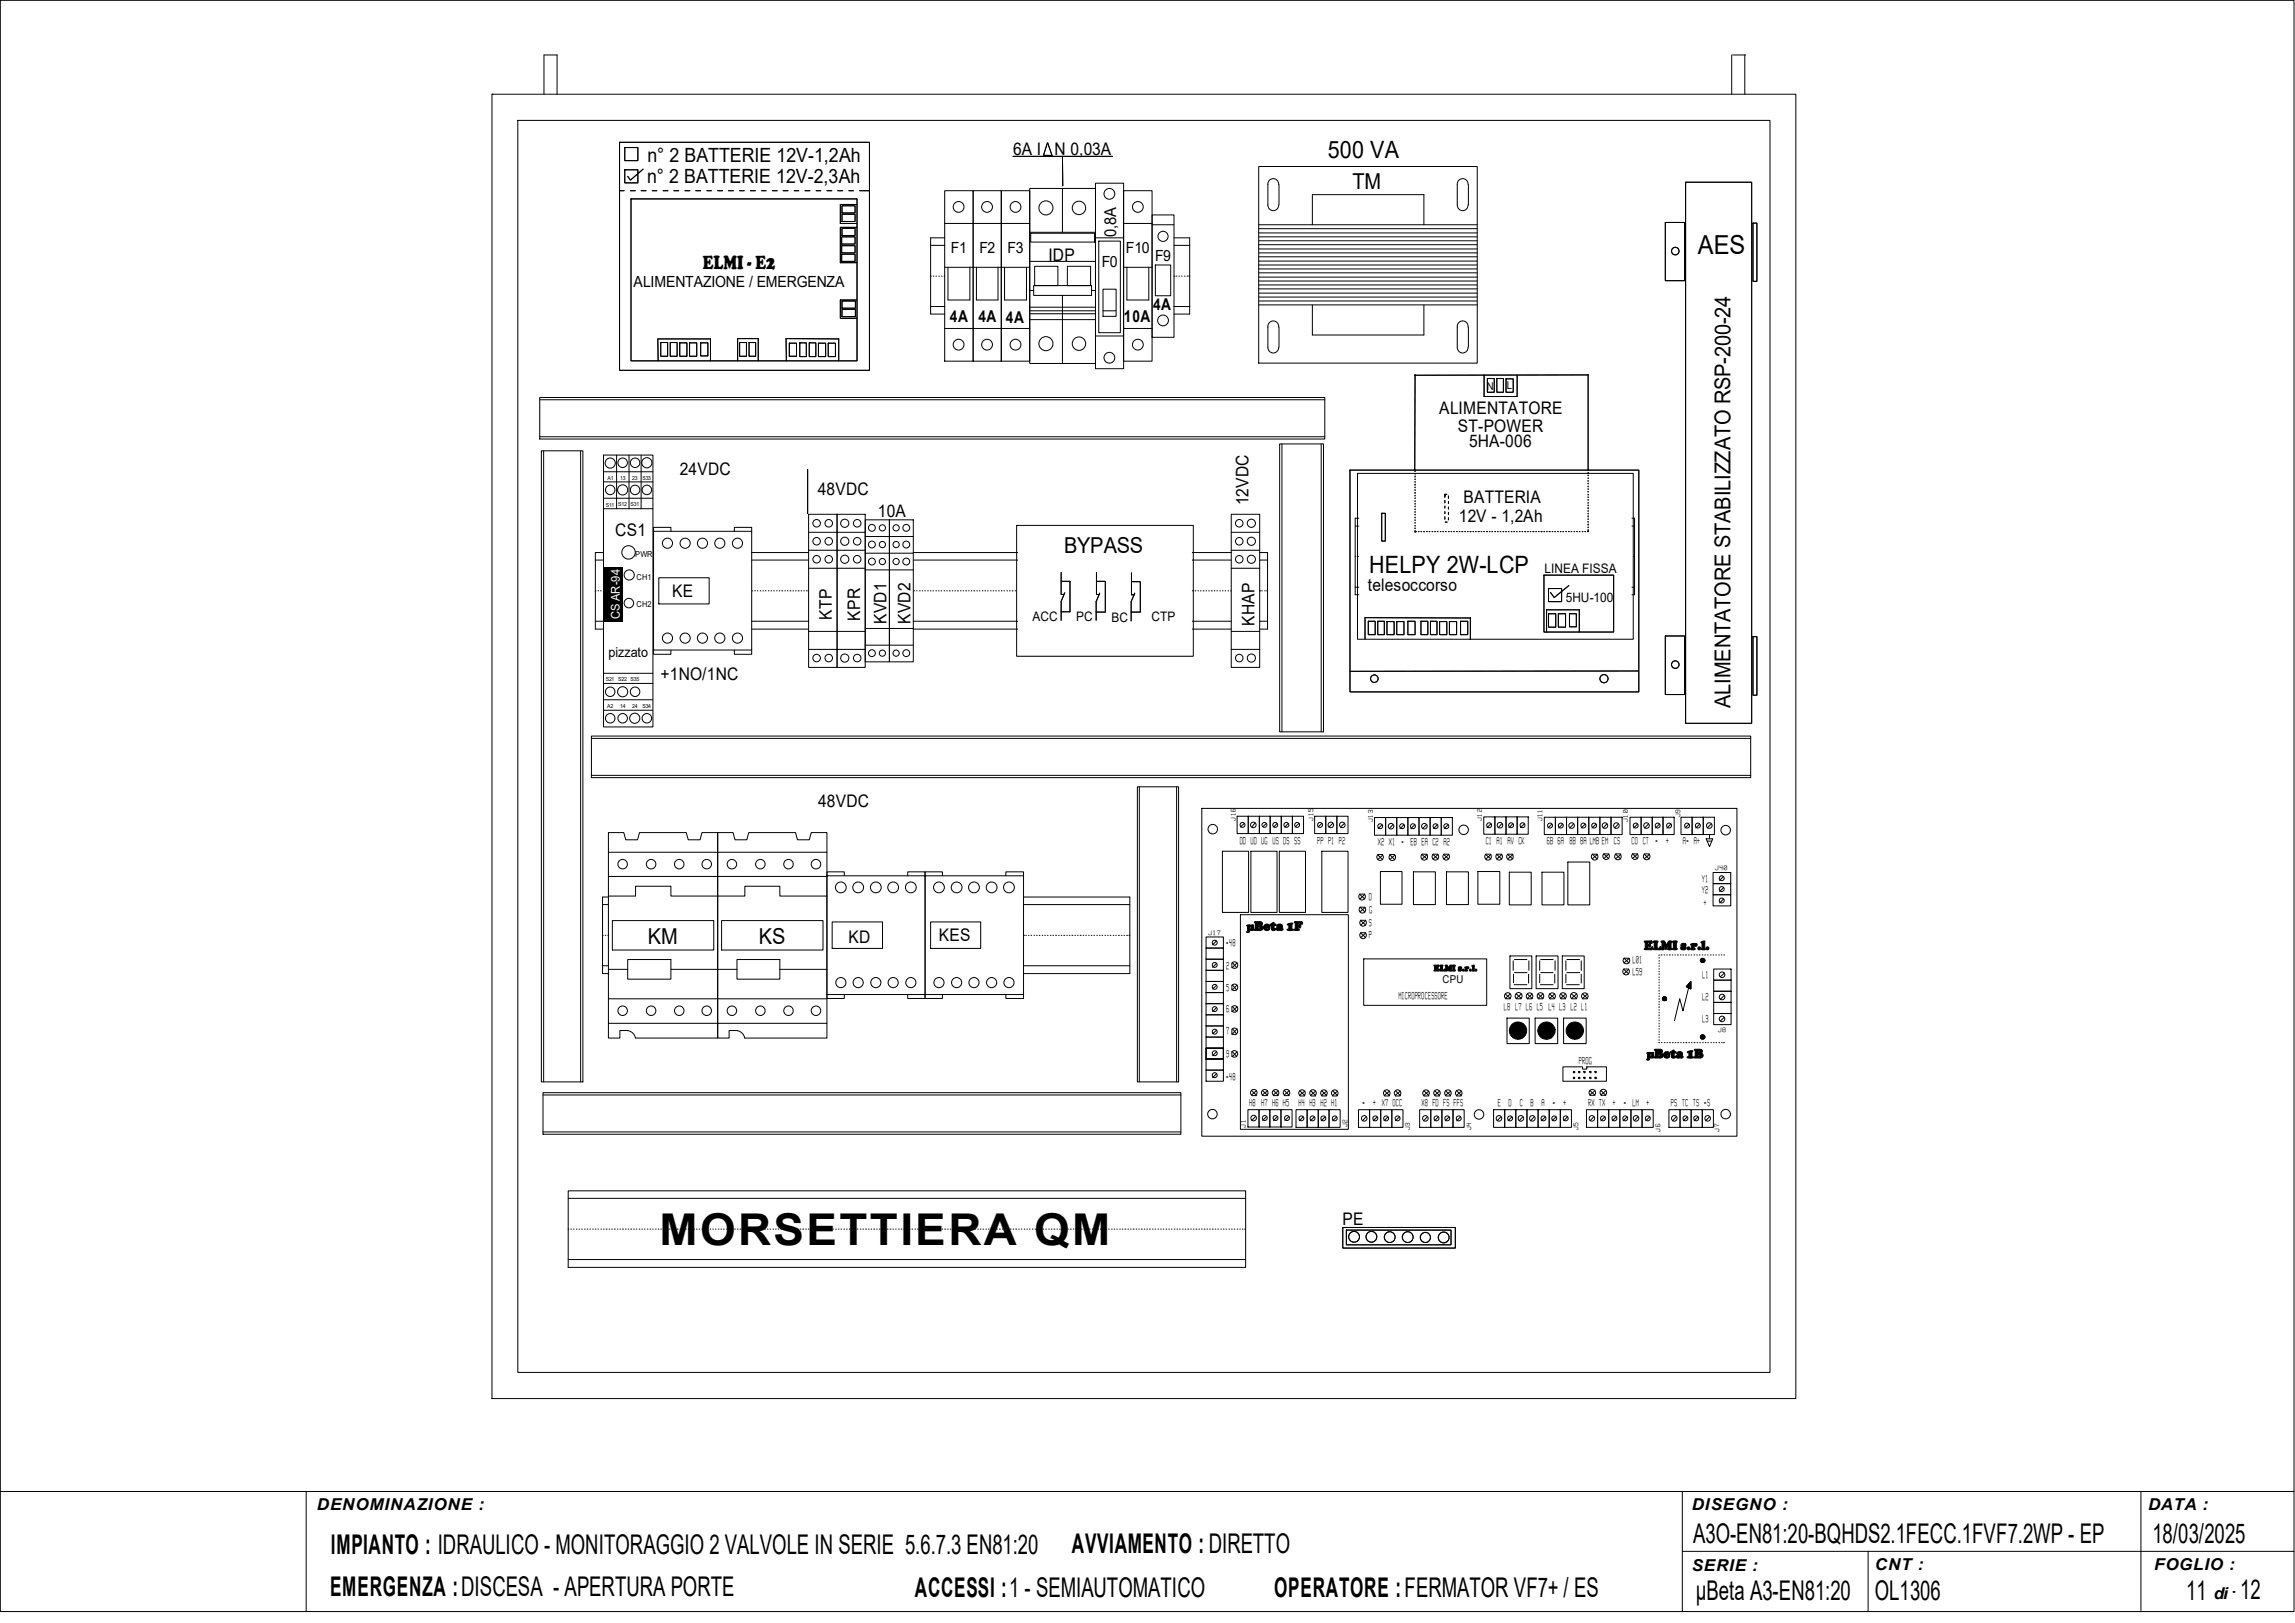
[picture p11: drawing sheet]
<svg xmlns="http://www.w3.org/2000/svg" width="297mm" height="210mm" viewBox="0 0 297 210" stroke-linecap="round" stroke-linejoin="round" font-family="sans-serif">
<defs><g id="words">
<text font-size="5.7" x="85.3" y="161.2">MORSETTIERA QM</text>
<g font-size="3.5">
<text x="42.8" y="201.1">IMPIANTO : IDRAULICO - MONITORAGGIO 2 VALVOLE IN SERIE 5.6.7.3 EN81:20</text>
<text x="138.7" y="200.9">AVVIAMENTO :DIRETTO</text>
<text x="219.1" y="199.6">A3O-EN81:20-BQHDS2.1FECC.1FVF7.2WP - EP</text>
<text x="278.6" y="199.7">18/03/2025</text>
<text x="42.7" y="206.5">EMERGENZA :DISCESA - APERTURA PORTE</text>
<text x="118.4" y="206.7">ACCESSI :1 - SEMIAUTOMATICO</text>
<text x="164.9" y="206.6">OPERATORE :FERMATOR VF7+ / ES</text>
<text x="219.5" y="207.1">µBeta A3-EN81:20</text>
<text x="242.6" y="207.1">OL1306</text>
<text x="282.9" y="207">11</text>
<text x="289.9" y="206.9">12</text>
</g>
<text font-size="3.4" x="219.7" y="32.9">AES</text>
<g font-size="3.1">
<text x="171.8" y="20.4">500 VA</text>
<text x="177.2" y="74.2">HELPY 2W-LCP</text>
</g>
<g font-size="2.8">
<text x="175" y="24.5">TM</text>
<text x="137.7" y="71.5">BYPASS</text>
<text x="223.9" y="91.6" transform="rotate(-90 223.9 91.6)">ALIMENTATORE STABILIZZATO RSP-200-24</text>
<text x="83.9" y="122.1">KM</text>
<text x="98.2" y="122.1">KS</text>
</g>
<g font-size="2.5">
<text x="83.7" y="23.6">n° 2 BATTERIE 12V-2,3Ah</text>
<text x="83.8" y="20.9">n° 2 BATTERIE 12V-1,2Ah</text>
<text x="91" y="34.8">ELMI - E2</text>
</g>
<g font-size="2.2">
<text x="131.1" y="20.1">6A I</text>
<text x="136.5" y="20.1">N 0,03A</text>
<text x="135.7" y="33.8">IDP</text>
<text x="186.3" y="53.6">ALIMENTATORE</text>
<text x="188.7" y="55.8">ST-POWER</text>
<text x="190.1" y="57.9">5HA-006</text>
<text x="88" y="61.5">24VDC</text>
<text x="105.8" y="64">48VDC</text>
<text x="161.6" y="65.4" transform="rotate(-90 161.6 65.4)">12VDC</text>
<text x="189.4" y="65.1">BATTERIA</text>
<text x="79.6" y="69.3">CS1</text>
<text x="113.6" y="66.8">10A</text>
<text x="188.8" y="67.6">12V - 1,2Ah</text>
<text x="87" y="77.3">KE</text>
<text x="177" y="76.5">telesoccorso</text>
<text x="107.7" y="80.2" transform="rotate(-90 107.7 80.2)">KTP</text>
<text x="111.3" y="80.3" transform="rotate(-90 111.3 80.3)">KPR</text>
<text x="114.7" y="80.8" transform="rotate(-90 114.7 80.8)">KVD1</text>
<text x="117.8" y="80.8" transform="rotate(-90 117.8 80.8)">KVD2</text>
<text x="162.3" y="81" transform="rotate(-90 162.3 81)">KHAP</text>
<text x="85.5" y="88">+1NO/1NC</text>
<text x="105.9" y="104.5">48VDC</text>
<text x="109.8" y="122">KD</text>
<text x="121.5" y="121.8">KES</text>
<text x="173.7" y="158.5">PE</text>
</g>
<g font-size="2.1">
<text x="144.4" y="30.7" transform="rotate(-90 144.4 30.7)">0,8A</text>
<text x="122.9" y="41.7">4A</text>
<text x="126.6" y="41.7">4A</text>
<text x="130.2" y="41.7">4A</text>
<text x="145.5" y="41.7">10A</text>
<text x="149.2" y="40.1">4A</text>
<text x="41" y="195.5">DENOMINAZIONE :</text>
<text x="218.9" y="195.5">DISEGNO :</text>
<text x="278" y="195.5">DATA :</text>
<text x="218.9" y="203.2">SERIE :</text>
<text x="242.7" y="203.1">CNT :</text>
<text x="278.8" y="203.2">FOGLIO :</text>
<text x="286.5" y="207">di</text>
</g>
<g font-size="2">
<text x="123.1" y="32.7">F1</text>
<text x="126.7" y="32.7">F2</text>
<text x="130.4" y="32.7">F3</text>
<text x="142.6" y="34.6">F0</text>
<text x="145.7" y="32.7">F10</text>
<text x="149.5" y="33.7">F9</text>
<text x="82" y="37.1">ALIMENTAZIONE / EMERGENZA</text>
</g>
<text font-size="1.8" x="78.7" y="85">pizzato</text>
<g font-size="1.7">
<text x="199.9" y="74.1">LINEA FISSA</text>
<text x="202.6" y="77.9">5HU-100</text>
<text x="133.6" y="80.3">ACC</text>
<text x="139.3" y="80.4">PC</text>
<text x="143.8" y="80.4">BC</text>
<text x="149" y="80.3">CTP</text>
<text x="161.3" y="120.4">µBeta 1F</text>
<text x="212.8" y="122.9">ELMI s.r.l.</text>
<text x="213.1" y="136.9">µBeta 1B</text>
</g>
<text font-size="1.6" fill="#fff" x="80.2" y="80.1" transform="rotate(-90 80.2 80.1)">CS AR-94</text>
<g font-size="1.4">
<text x="192.4" y="50.4">N</text>
<text x="195" y="50.4">L</text>
<text x="186.7" y="127.2">CPU</text>
</g>
<g font-size="1.1">
<text x="82.2" y="72.1">PWR</text>
<text x="82.4" y="75">CH1</text>
<text x="82.4" y="78.6">CH2</text>
<text x="185.6" y="125.6">ELMI s.r.l.</text>
</g>
<g font-size=".8">
<text x="160.5" y="109.2">DD UD UG US DS SS</text>
<text x="170.5" y="109.2">PP P1 P2</text>
<text x="178.3" y="109.3">X2 X1</text>
<text x="181.4" y="109.3">-</text>
<text x="182.6" y="109.3">EB EA C2 A2</text>
<text x="192.3" y="109.2">C1 A1 AV CK</text>
<text x="200.2" y="109.3">6B 6A</text>
<text x="203.2" y="109.3">8B 8A LMB EM</text>
<text x="208.9" y="109.3">CS</text>
<text x="211.2" y="109.3">CO CT</text>
<text x="214.2" y="109.3">-</text>
<text x="215.6" y="109.3">+</text>
<text x="217.8" y="109.3">A- A+</text>
<text x="177.2" y="116.4">D</text>
<text x="177.2" y="119.8">S</text>
<text x="177.2" y="118.1">G</text>
<text x="220.3" y="114.1">Y1</text>
<text x="220.3" y="115.6">Y2</text>
<text x="220.5" y="117.2">+</text>
<text x="158.7" y="122.4">-48</text>
<text x="158.7" y="125.3">2</text>
<text x="177.2" y="121.4">P</text>
<text x="211.3" y="124.6">L01</text>
<text x="158.7" y="128.2">5</text>
<text x="158.7" y="131">6</text>
<text x="181" y="129.2">MICROPROCESSORE</text>
<text x="194.7" y="130.6">L8 L7 L6 L5</text>
<text x="200.4" y="130.6">L4 L3 L2 L1</text>
<text x="211.3" y="126.2">L59</text>
<text x="220.3" y="126.6">L1</text>
<text x="220.3" y="129.4">L2</text>
<text x="158.7" y="133.9">7</text>
<text x="158.7" y="136.8">9</text>
<text x="204.4" y="137.7">PROG</text>
<text x="220.3" y="132.2">L3</text>
<text x="158.7" y="139.7">-48</text>
<text x="161.7" y="143.2">H8</text>
<text x="163.3" y="143.1">H7 H6 H5</text>
<text x="168.1" y="143.2">H4 H3 H2 H1</text>
<text x="176.3" y="143.2">-</text>
<text x="177.7" y="143.2">+</text>
<text x="178.9" y="143.2">X7 OCC</text>
<text x="184" y="143.2">X8 FD FS FFS</text>
<text x="193.9" y="143.2">E</text>
<text x="195.3" y="143.2">D</text>
<text x="196.7" y="143.2">C</text>
<text x="198.1" y="143.2">B</text>
<text x="199.6" y="143.2">A</text>
<text x="201" y="143.2">-</text>
<text x="202.3" y="143.2">+</text>
<text x="205.6" y="143.2">RX TX</text>
<text x="208.7" y="143.2">+</text>
<text x="210.1" y="143.2">-</text>
<text x="211.3" y="143.2">LM</text>
<text x="213.1" y="143.2">+</text>
<text x="216.3" y="143.2">PS TC TS -S</text>
</g>
<g font-size=".7">
<text x="78.4" y="65.6">S11</text>
<text x="78.6" y="62.1">A1</text>
<text x="80" y="65.5">S12</text>
<text x="80.3" y="62.1">13</text>
<text x="81.6" y="65.5">S31</text>
<text x="81.8" y="62.1">23</text>
<text x="83.1" y="62.1">S33</text>
<text x="78.4" y="88.1">S21 S22 S35</text>
<text x="78.6" y="91.6">A2</text>
<text x="80.3" y="91.6">14</text>
<text x="81.8" y="91.6">24</text>
<text x="83.1" y="91.6">S34</text>
</g>
<g font-size=".6">
<text x="159.9" y="106.2" transform="rotate(-90 159.9 106.2)">J16</text>
<text x="169.9" y="106.2" transform="rotate(-90 169.9 106.2)">J15</text>
<text x="177.7" y="106.4" transform="rotate(-90 177.7 106.4)">J13</text>
<text x="191.8" y="106.3" transform="rotate(-90 191.8 106.3)">J12</text>
<text x="199.6" y="106.3" transform="rotate(-90 199.6 106.3)">J11</text>
<text x="210.7" y="106.4" transform="rotate(-90 210.7 106.4)">J10</text>
<text x="217.4" y="105.8" transform="rotate(-90 217.4 105.8)">J9</text>
<text x="222" y="112.5">J40</text>
<text x="156.4" y="121">J17</text>
<text x="222.3" y="133.5">J8</text>
<text x="161.2" y="145.9" transform="rotate(-90 161.2 145.9)">J1</text>
<text x="174.3" y="145.9" transform="rotate(-90 174.3 145.9)">J2</text>
<text x="182.5" y="146.3" transform="rotate(-90 182.5 146.3)">J3</text>
<text x="190.4" y="146.3" transform="rotate(-90 190.4 146.3)">J4</text>
<text x="204.3" y="146.3" transform="rotate(-90 204.3 146.3)">J5</text>
<text x="214.8" y="146.4" transform="rotate(-90 214.8 146.4)">J6</text>
<text x="222.5" y="146.5" transform="rotate(-90 222.5 146.5)">J7</text>
</g>
</g></defs>
<g fill="none" stroke="#000" stroke-width=".13">
<path d="M0 0h296.9v208.5h-296.9zM63.7 12.2h168.7v168.8h-168.7zM63.7 12.2h.1M67 15.6h162.1v162h-162.1zM70.4 12.2v-5.1h1.7v5.1M80.2 18.4h32.3v29.5h-32.3zM80.9 19.1h1.6v1.7h-1.6zM135.6 18.5l-.6 1.6h1.1l-.5-1.6M224.1 7.1v5.1M224.2 7.1h1.7M225.8 7.1v5.1M80.2 24.7h.6"/>
<path d="M80.9 22h1.6v1.7h-1.6zM81.2 22.8l.4 .5M81.6 24.7h.6M81.7 25.7h29.2v21h-29.2zM83 24.7h.6M83.2 21.9l-1.6 1.4M84.4 24.7h.6M85.8 24.7h.6M87.2 24.7h.6M88.6 24.7h.7M90 24.7h.7M91.5 24.7h.6"/>
<path d="M92.9 24.7h.6M94.3 24.7h.6M95.7 24.7h.6M97.1 24.7h.6M98.6 24.7h.5M99.9 24.7h.7M101.3 24.7h.7M102.8 24.7h.6M104.2 24.7h.6M105.6 24.7h.6M107 24.7h.7M108.4 24.7h.7"/>
<path d="M108.8 29.5v4.5h2.1M108.8 29.4h2.1M108.9 30.6h1.8v1h-1.8zM108.9 32.9h1.8v.9h-1.8zM108.9 31.8h1.8v.9h-1.8zM109 27.7h1.7v1h-1.7zM109 26.6h1.7v1h-1.7zM109 29.5h1.7v1h-1.7zM109 38.9h1.7v1h-1.7zM109.9 24.7h.5M110.9 26.5h-2.1v2.4h2M110.9 38.8h-2.1v2.3"/>
<path d="M111.3 24.7h.6M111.9 24.7h.6M120.4 31.7h1.9M120.4 39.7h1.9M120.4 35.7h.1M120.8 35.7h.1M121.1 35.7h.1M121.5 35.7h.1M121.8 35.7h.1M122.2 35.7h.1M122.3 24.7h3.6v22h-3.6zM122.3 28.9h11"/>
<path d="M122.3 30.8h-1.9v9.8h1.9M122.3 34.6h11M122.7 34.6v4.2h2.8v-4.2M125.9 24.7h3.7v22h-3.7zM126.4 34.6v4.2h2.8v-4.2M129.6 24.7h3.7v22h-3.7zM130 34.6v4.2h2.8v-4.2M131.1 20.2h12.9M133.3 24.4h8.5v22.6h-8.5zM133.3 33.8h8.5M133.3 37.6h.5M133.3 30.1h8.5"/>
<path d="M133.3 39.8h8.5M133.4 30.2h8.2v1.1h-8.2zM133.8 37h7.5v1.2h-7.5zM133.9 34.5h3v2.5h-3zM137.5 20.2v3.8M137.5 24.4v5.7M137.5 38.2v8.8M138.1 34.5h3v2.5h-3zM141.3 37.6h.5M141.8 23.7h3.6v24h-3.6zM141.8 30.8h3.6M142.2 31.2h2.8v11.9h-2.8z"/>
<path d="M142.7 37.4h1.7v3.5h-1.7zM145.4 24.7h3.7v22h-3.7zM145.4 28.9h3.7M145.4 34.6h3.7M145.8 34.6v4.2h2.9v-4.2M149.1 27.8h2.8v15.8h-2.8zM149.1 29.1h2.8M149.5 34.3h2v4h-2zM151.9 35.7h.1M151.9 30.8h2.1v9.8h-2.1M151.9 31.7h2.1M151.9 39.7h2.1"/>
<path d="M152.2 35.7h.1M152.6 35.7h.1M152.9 35.7h.1M153.3 35.7h.1M153.6 35.7h.1M153.8 35.7h.2M162.9 21.5h28.3v25.5h-28.3zM162.9 29.1h28.3M162.9 39.5h28.3M162.9 29.6h28.3M162.9 30.1h28.3M162.9 30.6h28.3"/>
<path d="M162.9 31.2h28.3M162.9 31.7h28.3M162.9 32.2h28.3M162.9 32.7h28.3M162.9 33.2h28.3M162.9 33.8h28.3M162.9 34.3h28.3M162.9 34.8h28.3M162.9 35.3h28.3M162.9 35.9h28.3M162.9 36.4h28.3M162.9 36.9h28.3"/>
<path d="M162.9 37.4h28.3M162.9 37.9h28.3M162.9 38.4h28.3M162.9 38.9h28.3M165.5 23.9a.7 .7 0 0 0-.7-.8 .7 .7 0 0 0-.7 .8v2.6a.7 .7 0 0 0 .7 .8 .7 .7 0 0 0 .7-.8M165.5 23.9v2.6M169.8 29.1v-3.9h14.5v3.9M169.8 39.5v3.8h14.5v-3.8M190 23.9a.7 .7 0 0 0-.7-.8 .7 .7 0 0 0-.7 .8v2.6a.7 .7 0 0 0 .7 .8 .7 .7 0 0 0 .7-.8M190 23.9v2.6M215.5 28.8h2.5v7.5h-2.5zM218.1 23.6h8.6v70h-8.6z"/>
<path d="M226.9 28.9h.5v7.5h-.5zM69.8 51.4h101.6v5.4h-101.6zM69.8 51.7h101.6M69.8 56.5h101.6M70.1 58.3h5.3v81.7h-5.3zM70.4 58.3v81.7M75.1 58.3v81.7M78.1 58.9h6.4v35.2h-6.4zM79.8 58.9v6.9M81.4 58.9v6.9M83 58.9v6.9M85.1 43.9l.1 2.8"/>
<path d="M85.2 43.9h6.7M85.5 44.3h.9v1.8h-.9zM86.7 44.3h.9v1.8h-.9zM88 44.4h.9v1.7h-.9zM89.2 44.4h1v1.7h-1zM90.7 44.4h.9v1.7h-.9zM91.9 43.8v2.9M95.5 46.7v-2.9h2.6v2.9M95.7 44.3h.9v1.8h-.9zM96.9 44.3h.9v1.8h-.9zM102.2 44.4h.9v1.7h-.9zM103.5 44.4h.9v1.7h-.9z"/>
<path d="M104.7 44.4h.9v1.7h-.9zM105.9 44.4h.9v1.7h-.9zM107.2 44.4h.9v1.7h-.9zM108.5 43.9l-6.8-.1 .1 2.9M108.5 43.8v2.9M108.8 41.2h2.1M109 40h1.7v1h-1.7zM122.3 42.5h11M133.3 40.2h8.5M133.3 41.4h8.5M133.3 40.6h8.5M141.8 43.5h3.6"/>
<path d="M142.7 40.2h1.7M145.4 42.5h3.7M165.5 42.3a.7 .7 0 0 0-.7-.8 .7 .7 0 0 0-.7 .8v2.6a.7 .7 0 0 0 .7 .8 .7 .7 0 0 0 .7-.8M165.5 42.3v2.6M165.6 57.4h5.7v37.3h-5.7zM165.9 57.4v37.3M171 57.4v37.3M183.1 48.5v12.2M190 42.3a.7 .7 0 0 0-.7-.8 .7 .7 0 0 0-.7 .8v2.6a.7 .7 0 0 0 .7 .8 .7 .7 0 0 0 .7-.8M190 42.3v2.6M192.1 48.5v2.8h4.2v-2.7M192.5 49h.9v1.8h-.9z"/>
<path d="M193.7 49h.9v1.8h-.9zM194.9 49h.9v1.8h-.9zM205.5 48.5l-22.5 .1M205.5 48.5v12.4M77 72.5h1.1M77 76.5h.1M77.4 76.5h.1M77.7 76.5h.1M78.1 71.5h-1.1v9.9h1.1M78.1 61h6.4M78.1 62.4h6.4M78.1 64.5h6.4"/>
<path d="M78.1 65.8h6.4M84.6 68.7h12.7v15.4h-12.7zM84.6 68.7v-.5h2.2v.5M85.3 74.8h6.5v3.3h-6.5zM95 68.7v-.5h2.3v.5M97.3 71.5h7.3M97.3 72.5h7.3M97.3 76.5h.1M97.7 76.5h.1M98 76.5h.1M98.4 76.5h.1M98.7 76.5h.1"/>
<path d="M99.1 76.5h.1M99.4 76.5h.1M99.8 76.5h.1M100.1 76.5h.1M100.5 76.5h.1M100.8 76.5h.1M101.2 76.5h.1M101.6 76.5h.1M101.9 76.5h.1M102.2 76.5h.2M102.6 76.5h.1M103 76.5h.1"/>
<path d="M103.3 76.5h.1M103.7 76.5h.1M104 76.5h.1M104.4 76.5h.1M104.5 60.7v5.8M104.6 66.5h3.7v19.9h-3.7zM104.6 71.2h7.4M104.6 68.9h7.4M104.6 73.5h7.4M108.3 66.5h3.7v19.9h-3.7zM112 67.3h3.1v18.3h-3.1zM112 71.6h6.2"/>
<path d="M112 69.4h6.2M112 73.7h6.2M115.1 67.3h3.1v18.3h-3.1zM118.2 71.5h13.5M118.2 72.5h13.5M118.3 76.5h.1M118.6 76.5h.1M119 76.5h.1M119.3 76.5h.1M119.7 76.5h.1M120.1 76.5h.1M120.4 76.5h.1"/>
<path d="M120.7 76.5h.1M121.1 76.5h.1M121.5 76.5h.1M121.8 76.5h.1M122.2 76.5h.1M122.5 76.5h.1M122.9 76.5h.1M123.2 76.5h.1M123.6 76.5h.1M123.9 76.5h.1M124.3 76.5h.1M124.6 76.5h.1"/>
<path d="M125 76.5h.1M125.3 76.5h.1M125.7 76.5h.1M126 76.5h.2M126.4 76.5h.1M126.7 76.5h.1M127.1 76.5h.1M127.5 76.5h.1M127.8 76.5h.1M128.2 76.5h.1M128.5 76.5h.1M128.9 76.5h.1"/>
<path d="M129.2 76.5h.1M129.6 76.5h.1M129.9 76.5h.1M130.3 76.5h.1M130.6 76.5h.1M131 76.5h.1M131.4 76.5h.1M131.6 68h22.8v16.9h-22.8zM137.3 74.1v2.8M137.3 77.9v2.4M137.4 76.9h.3M137.4 75.2h1.1v4h-1.2"/>
<path d="M137.8 76.7l-.5 1.1M141.9 79.2h1.1M141.9 74.1v2.8h.4M141.9 75.2h1.1M142.3 76.8l-.4 1.1v2.4M143 75.3v3.9M146.4 79.2h1.1M146.4 77.9v2.4M146.4 74.1v2.9h.4M146.4 75.3h1.1M146.9 76.8l-.5 1.1M147.6 75.3v3.9"/>
<path d="M154.3 71.5h5M154.3 72.5h5M154.3 76.5h.1M154.6 76.5h.2M155 76.5h.1M155.4 76.5h.1M155.7 76.5h.1M156.1 76.5h.1M156.4 76.5h.1M156.8 76.5h.1M157.1 76.5h.1M157.5 76.5h.1"/>
<path d="M157.9 76.5h.1M158.2 76.5h.1M158.5 76.5h.1M158.9 76.5h.1M159.3 76.5h.1M159.3 66.5h3.7v19.9h-3.7zM159.3 71.2h3.7M159.3 68.9h3.7M159.3 73.5h3.7M163 76.5h.1M163 71.5h1v9.9h-1M163 72.5h1"/>
<path d="M163.3 76.5h.1M163.7 76.5h.1M163.9 76.5h.1M174.7 60.8h37.4v28.7h-37.4zM175.4 68.1h.5M175.4 76h.5M175.4 72h.1M175.7 61.3h35.7v21.4h-35.7zM175.7 72h.1M175.9 67.1h-.5v9.9h.5M176.7 79.9v2.8M176.7 79.9l13.5 .1"/>
<path d="M178.8 66.4h.5v3.6h-.5zM183.1 68.8h.1M183.1 60.8v.2M183.1 61.3h.1M183.1 61.6v.1M183.1 62v.1M183.1 62.3v.1M183.1 62.7v.1M183.1 63v.1M183.1 63.4v.1M183.1 63.7v.1M183.1 64.1v.1"/>
<path d="M183.1 64.4v.1M183.1 64.8v.1M183.1 65.2h.1M183.1 65.5v.1M183.1 65.9v.1M183.1 66.2v.1M183.1 66.5v.1M183.1 66.9v.1M183.1 67.3v.1M183.1 67.6v.1M183.1 68v.1M183.1 68.3v.1"/>
<path d="M183.1 68.7h.1M183.2 68.8h.1M183.6 68.8h.1M183.9 68.8h.1M184.2 68.8h.2M184.6 68.8h.1M185 68.8h.1M185.3 68.8h.1M185.7 68.8h.1M186 68.8h.1M186.4 68.8h.1M186.7 68.8h.1"/>
<path d="M187 64.8v.3M187 65.5v.2M187 66.2v.3M187 66.9v.3M187 67.6h.3M187.1 68.8h.1M187.2 64h-.2v.3M187.5 68.8h.1M187.5 64.2v.3M187.5 64.9v.3M187.5 65.6v.3M187.5 66.3v.3"/>
<path d="M187.5 67v.3M187.8 68.8h.1M188.1 68.8h.1M188.5 68.8h.1M188.8 68.8h.1M189.2 68.8h.1M189.6 68.8h.1M189.9 68.8h.1M190.2 68.8h.2M190.3 79.9v2.9M190.6 68.8h.1M191 68.8h.1"/>
<path d="M191.3 68.8h.1M191.7 68.8h.1M192 68.8h.1M192.4 68.8h.1M192.7 68.8h.1M193.1 68.8h.1M193.5 68.8h.1M193.8 68.8h.1M194.1 68.8h.1M194.5 68.8h.1M194.9 68.8h.1M195.2 68.8h.1"/>
<path d="M195.6 68.8h.1M195.9 68.8h.1M196.3 68.8h.1M196.6 68.8h.1M197 68.8h.1M197.3 68.8h.1M197.7 68.8h.1M198 68.8h.1M198.4 68.8h.1M198.8 68.8h.1M199.1 68.8h.1M199.4 68.8h.2"/>
<path d="M199.8 74.4h9v7.4h-9zM199.8 68.8h.1M200.1 78.9h4.2M200.2 68.8h.1M200.2 78.9v2.9M200.4 76.2h1.7v1.7h-1.7zM200.4 79.4h.9v1.8h-.9zM200.5 68.8h.1M200.7 76.7l.4 .6M200.9 68.8h.1M201.2 68.8h.1M201.6 68.8h.1"/>
<path d="M201.7 79.4h.9v1.8h-.9zM201.9 68.8h.1M202.3 68.8h.1M202.6 68.8h.1M203 68.8h.1M203 75.8l-1.8 1.5M203.1 79.4h.9v1.7h-.9zM203.3 68.8h.1M203.7 68.8h.1M204 68.8h.1M204.4 68.8h.1M204.4 78.9v2.8"/>
<path d="M204.8 68.8h.1M205.1 68.8h.1M205.5 61.1v.1M205.5 61.5v.1M205.5 61.8v.1M205.5 62.2v.1M205.5 62.5v.1M205.5 62.9v.1M205.5 63.2v.1M205.5 63.6v.1M205.5 64v.1M205.5 64.3v.1"/>
<path d="M205.5 64.6v.1M205.5 65v.1M205.5 65.4h.1M205.5 65.7v.1M205.5 66.1v.1M205.5 66.4v.1M205.5 66.8v.1M205.5 67.1v.1M205.5 67.5v.1M205.5 67.8v.1M205.5 68.2v.1M205.5 68.5v.1"/>
<path d="M205.5 68.7v.1h-.1M211.2 67.1h.3v9.9h-.3M211.2 68.1h.3M211.2 76h.3M211.4 72h.1M76.5 95.2h150.1v5.4h-150.1zM76.5 95.5h150.1M77 80.4h1.1M78.1 90.6h6.4M78.1 91.9h6.4M78.1 87.1h6.4M78.1 88.4h6.4"/>
<path d="M84.6 84.1v.6h2.2v-.6M95 84.1v.6h2.3v-.6M97.3 81.4h7.3M97.3 80.4h7.3M104.6 84h7.4M104.6 81.7h7.4M112 83.5h6.2M112 81.3h6.2M118.2 81.4h13.5M118.2 80.4h13.5M154.3 81.4h5M154.3 80.4h5"/>
<path d="M159.3 84h3.7M159.3 81.7h3.7M163 80.4h1M177.1 80.4h.9v1.7h-.9zM178.3 80.4h.9v1.7h-.9zM179.5 80.4h.9v1.7h-.9zM180.8 80.4h.9v1.7h-.9zM182.2 80.4h.9v1.7h-.9zM183.9 80.4h.9v1.7h-.9zM185.1 80.4h.9v1.7h-.9zM186.3 80.4h.9v1.7h-.9zM187.6 80.4h.9v1.7h-.9z"/>
<path d="M189 80.4h.9v1.7h-.9zM212 86.8l-37.3 .1M215.5 82.3h2.5v7.6h-2.5zM226.9 82.4h.5v7.6h-.5zM76.5 100.3h150.1M78 117.1h.7M78.7 110.3h14.2v22.1h-14.2zM78.7 116h3.6v-1.3h4.5v1.3h9.6v-1.3h4.5v1.3h6.1M78.7 116.1h-.7v9.9h.7M78.7 113.4h28.3M78.7 110.3v-2.6h2l.3 1h1.5l.3-1h6l.3 1h1.5l.2-1h2.1v2.6v-2.6h2l.2 1h1.5l.3-1h6.1l.2 1h1.5l.3-1h2v2.6M79.2 119.1h13.2v3.8h-13.2z"/>
<path d="M92.9 110.3h14.1v22.1h-14.1zM93.4 119.1h13.1v3.8h-13.1zM107 113.3h12.7v15.4h-12.7zM107 113.3v-.5h2.3v.5M107.7 119.3h6.5v3.4h-6.5zM117.5 113.3v-.5h2.2v.5M119.7 113.3h12.8v15.4h-12.8zM119.7 113.3v-.5h2.3v.5M120.4 119.3h6.5v3.4h-6.5zM130.2 113.3v-.5h2.3v.5M132.5 116.1h13.7v9.9h-13.7M132.5 117.1h13.7"/>
<path d="M147.2 101.8h5.3v38.2h-5.3zM147.4 101.8v38.2M152.3 101.8v38.2M155.5 104.6h69.3v42.4h-69.3zM158.2 110.2h3.4v7.9h-3.4zM160.1 105.6h1.4v2.3h-1.4zM160.5 118.4h14v27.7h-14zM161 106.6l-.5 .4M161.5 105.6h1.5v2.3h-1.5zM161.9 110.2h3.4v7.9h-3.4zM162.4 106.5l-.4 .5M163 105.6h1.4v2.3h-1.4z"/>
<path d="M163.9 106.6l-.5 .4M164.4 105.6h1.4v2.3h-1.4zM165.3 106.6l-.5 .4M165.6 110.2h3.4v7.9h-3.4zM165.8 105.6h1.5v2.3h-1.5zM166.7 106.6l-.4 .4M167.3 105.6h1.4v2.3h-1.4zM168.1 106.6l-.5 .4M170.1 105.6h1.5v2.3h-1.5zM171.1 110.2h3.4v7.9h-3.4zM171.1 106.6l-.5 .4M171.6 105.6h1.4v2.3h-1.4z"/>
<path d="M172.5 106.6l-.5 .4M173 105.6h1.5v2.3h-1.5zM174 106.6l-.5 .4M176 115.7l.6 .6M176 115.7h.6a.44 .44 0 0 1 0 .6 .44 .44 0 0 1-.6 0 .44 .44 0 0 1 0-.6zM176 117.4h.6a.44 .44 0 0 1 0 .6 .44 .44 0 0 1-.6 0 .44 .44 0 0 1 0-.6zM176 117.4l.7 .6M176.1 119.1l.6 .6M176.1 119.1h.6a.44 .44 0 0 1 0 .6 .44 .44 0 0 1-.6 0 .44 .44 0 0 1 0-.6zM176.6 115.7l-.6 .6M176.7 117.4l-.7 .6M176.7 119.1l-.6 .6"/>
<path d="M177.9 105.8h1.4v2.3h-1.4zM178.3 110.6l.6 .7M178.6 112.8h2.8v4.2h-2.8zM178.9 106.7l-.5 .5M178.9 110.6h-.5a.42 .42 0 0 0-.1 .6 .42 .42 0 0 0 .6 0 .42 .42 0 0 0 0-.6M178.9 110.7l-.6 .5M179.3 105.8h1.5v2.3h-1.5zM179.9 110.6l.6 .7M179.9 110.6h.6a.44 .44 0 0 1 0 .6 .44 .44 0 0 1-.6 0 .44 .44 0 0 1 0-.6zM180.3 106.7l-.5 .5M180.5 110.7l-.6 .5M180.8 105.8h1.4v2.3h-1.4z"/>
<path d="M181.7 106.7l-.5 .5M182.2 105.8h1.4v2.3h-1.4zM182.9 112.8h2.9v4.3h-2.9zM183.1 106.7l-.5 .5M183.6 105.8h1.5v2.3h-1.5zM184 110.6l.7 .6M184.6 106.7l-.5 .5M184.7 110.5h-.7a.44 .44 0 0 0 0 .6 .44 .44 0 0 0 .6 .1 .44 .44 0 0 0 0-.6M184.7 110.6l-.7 .6M185.1 105.8h1.4v2.3h-1.4zM185.5 110.6l.6 .6M185.5 110.5h.6a.44 .44 0 0 1 0 .7 .44 .44 0 0 1-.7 0 .44 .44 0 0 1 .1-.7z"/>
<path d="M186 106.7l-.5 .5M186.1 110.6l-.6 .6M186.5 105.8h1.5v2.3h-1.5zM186.9 110.6l.6 .6M186.9 110.5a.44 .44 0 0 0-.1 .6 .44 .44 0 0 0 .6 .1 .44 .44 0 0 0 .1-.6M186.9 110.5h.6M187.2 112.8h2.8v4.3h-2.8zM187.4 106.7l-.5 .5M187.5 110.6l-.6 .6M191.3 112.8h2.8v4.2h-2.8zM192 105.7h1.5v2.2h-1.5zM192.3 110.6l.7 .6"/>
<path d="M192.9 110.5h-.6a.44 .44 0 0 0-.1 .6 .44 .44 0 0 0 .7 .1 .44 .44 0 0 0 0-.6M193 106.6l-.6 .5M193 110.6l-.7 .6M193.5 105.7h1.4v2.2h-1.4zM193.7 110.6l.7 .6M193.7 110.5h.6a.44 .44 0 0 1 0 .7 .44 .44 0 0 1-.6 0 .44 .44 0 0 1 0-.7zM194.4 106.6l-.5 .5M194.4 110.6l-.7 .6M194.9 105.7h1.4v2.2h-1.4zM195.1 110.6l.7 .6M195.1 110.5a.44 .44 0 0 0 0 .6 .44 .44 0 0 0 .6 .1 .44 .44 0 0 0 0-.6M195.2 110.5h.5"/>
<path d="M195.3 112.9h2.9v4.2h-2.9zM195.8 106.6l-.5 .5M195.8 110.6l-.7 .6M196.3 105.7h1.5v2.2h-1.5zM197.3 106.6l-.5 .5M199.6 112.9h2.8v4.2h-2.8zM199.9 105.7h1.4v2.3h-1.4zM200.8 106.6l-.5 .5M201.3 105.7h1.4v2.3h-1.4zM202.2 106.6l-.5 .5M202.7 105.7h1.5v2.3h-1.5zM202.9 111.5h2.8v5.6h-2.8z"/>
<path d="M203.6 106.6l-.4 .5M204.2 105.7h1.4v2.3h-1.4zM205.1 106.6l-.5 .5M205.6 105.7h1.5v2.3h-1.5zM206.1 110.5h.6a.44 .44 0 0 1 0 .7 .44 .44 0 0 1-.6 0 .44 .44 0 0 1 0-.7zM206.1 110.5l.6 .7M206.5 106.6l-.5 .5M206.7 110.6l-.6 .5M207.1 105.7h1.4v2.3h-1.4zM207.6 110.5l.6 .6M207.6 110.5a.42 .42 0 0 0-.1 .6 .42 .42 0 0 0 .6 0 .42 .42 0 0 0 .1-.6M207.6 110.5h.6"/>
<path d="M207.9 106.6l-.4 .5M208.2 110.5l-.6 .6M208.5 105.7h1.4v2.3h-1.4zM209.1 110.5l.7 .7M209.4 106.6l-.4 .5M209.7 110.5h-.6a.42 .42 0 0 0 0 .6 .42 .42 0 0 0 .6 0 .42 .42 0 0 0 0-.6M209.8 110.6l-.7 .5M210.9 105.7h1.5v2.3h-1.5zM211.3 110.5l.6 .6M211.3 110.5a.42 .42 0 0 0 0 .6 .42 .42 0 0 0 .6 0 .42 .42 0 0 0 0-.6M211.3 110.5h.6M211.9 110.5l-.6 .6"/>
<path d="M211.9 106.6l-.5 .5M212.4 105.7h1.4v2.3h-1.4zM212.8 110.5l.6 .7M213.3 106.6l-.4 .5M213.4 110.5h-.5a.42 .42 0 0 0-.1 .6 .42 .42 0 0 0 .6 0 .42 .42 0 0 0 0-.6M213.4 110.6l-.6 .5M213.8 105.7h1.4v2.3h-1.4zM214.8 106.6l-.6 .5M215.2 105.7h1.5v2.3h-1.5zM216.2 106.6l-.5 .5M217.6 105.7h1.4v2.3h-1.4zM218.6 106.6l-.5 .5"/>
<path d="M219 105.7h1.4v2.3h-1.4zM220 106.6l-.5 .5M220.4 105.7h1.5v2.3h-1.5zM220.8 108.5h.9l-.5 1.1zM220.9 108.8h.6M221.2 108v.5M221.4 106.6l-.5 .5M221.7 115.8h2.3v1.4h-2.3zM221.7 114.3h2.3v1.5h-2.3zM221.7 112.9h2.3v1.4h-2.3zM223.1 113.4l-.6 .5M223.1 116.3l-.6 .5"/>
<path d="M223.1 114.9l-.6 .5M78 125h.7M78 121h.1M78.3 121h.1M78.7 121h.1M78.7 132.4v1.9h1.5v-1h1a1.21 1.21 0 0 1 1 1h10.7v-1.9M78.7 129.2h28.3M78.7 125.4h2.5M81.2 124.2h5.6v2.5h-5.6zM86.8 125.4h8.6M92.9 132.4v1.9h1.5v-1h1a1.21 1.21 0 0 1 1 1h10.6v-1.9M95.4 124.2h5.5v2.5h-5.5z"/>
<path d="M100.9 125.4h6.1M107 128.7v.5h2.3v-.5M117.5 128.7v.5h2.2v-.5v.5h2.3v-.5M130.2 128.7v.5h2.3v-.5M132.5 121h.1M132.5 125h13.7M132.8 121h.1M133.1 121h.1M133.4 121h.1M133.8 121h.1M134.2 121h.1M134.5 121h.1"/>
<path d="M134.9 121h.1M135.2 121h.1M135.6 121h.1M135.9 121h.1M136.3 121h.1M136.6 121h.1M137 121h.1M137.3 121h.1M137.7 121h.1M138 121h.1M138.4 121h.1M138.7 121h.2"/>
<path d="M139.1 121h.1M139.4 121h.1M139.8 121h.1M140.2 121h.1M140.5 121h.1M140.9 121h.1M141.2 121h.1M141.6 121h.1M141.9 121h.1M142.3 121h.1M142.6 121h.1M143 121h.1"/>
<path d="M143.3 121h.1M143.7 121h.1M144.1 121h.1M144.4 121h.1M144.7 121h.2M145.1 121h.1M145.5 121h.1M145.8 121h.1M146.1 121h.1M156.1 134.2h2.2v1.4h-2.2zM156.1 132.8h2.2v1.4h-2.2zM156.1 131.3h2.2v1.5h-2.2z"/>
<path d="M156.1 129.9h2.2v1.4h-2.2zM156.1 128.4h2.2v1.5h-2.2zM156.1 127h2.2v1.4h-2.2zM156.1 125.6h2.2v1.4h-2.2zM156.1 124.1h2.2v1.5h-2.2zM156.1 122.7h2.2v1.4h-2.2zM156.1 121.2h2.2v1.5h-2.2zM156.1 135.6h2.2v1.4h-2.2zM156.1 137h2.2v1.5h-2.2zM156.1 138.5h2.2v1.4h-2.2zM157.4 121.8l-.5 .5M157.4 124.7l-.5 .5"/>
<path d="M157.4 127.5l-.5 .5M157.4 130.4l-.5 .5M157.4 133.3l-.5 .5M157.4 136.1l-.5 .5M157.4 138.9l-.5 .5M159.4 136.1a.42 .42 0 0 1 .6 0 .42 .42 0 0 1 .1 .6 .42 .42 0 0 1-.7 0M159.4 133.2a.42 .42 0 0 1 .6-.1 .42 .42 0 0 1 .1 .6 .42 .42 0 0 1-.6 .1M159.4 133.3v.6M159.4 136.1v.6M159.5 125.2a.42 .42 0 0 0 .6 0 .42 .42 0 0 0-.1-.6 .42 .42 0 0 0-.6 0v.6M159.5 128.1a.42 .42 0 0 0 .6-.1 .42 .42 0 0 0-.1-.6 .42 .42 0 0 0-.6 .1v.6M159.5 130.9a.42 .42 0 0 0 .6-.1 .42 .42 0 0 0-.1-.6 .42 .42 0 0 0-.6 .1v.6"/>
<path d="M159.5 124.6l.6 .6M159.5 127.5l.6 .6M159.5 130.3l.6 .6M159.5 133.1l.6 .7M159.5 136.1l.6 .6M160.1 124.6l-.6 .6M160.1 127.5l-.6 .6M160.1 130.3l-.6 .6M160.1 133.1l-.6 .7M160.1 136.1l-.6 .6M176.1 120.7l.6 .6M176.1 120.7h.6a.44 .44 0 0 1 0 .6 .44 .44 0 0 1-.6 0 .44 .44 0 0 1 0-.6z"/>
<path d="M176.5 124.1h15.9v6h-15.9zM176.7 120.7l-.6 .6M194.8 128.6l.7 .6M194.9 129.2h.6M195 131.7h2.9v3.3h-2.9zM195.4 129.2a.42 .42 0 0 0 0-.6 .42 .42 0 0 0-.6 0 .42 .42 0 0 0 .1 .6M195.4 123.7h2.8v4.2h-2.8zM195.5 128.6l-.7 .6M195.8 124.3v1.3M195.9 126.1v1.1M196 127.4h1.6M196 124.2h1.6"/>
<path d="M196 125.9h1.6M196.2 128.6l.7 .6M196.3 129.2h.5M196.8 129.2a.44 .44 0 0 0 0-.6 .44 .44 0 0 0-.6 0 .44 .44 0 0 0 .1 .6M196.9 128.6l-.7 .6M197.7 129.2h.5M197.7 128.6l.6 .6M197.8 126.1v1.1M197.9 124.3v1.3M198.2 129.2a.42 .42 0 0 0 0-.6 .42 .42 0 0 0-.6 0 .42 .42 0 0 0 .1 .7M198.3 128.6l-.6 .6M198.7 131.7h2.9v3.3h-2.9z"/>
<path d="M198.8 123.7h2.8v4.2h-2.8zM199.1 128.6l.6 .6M199.1 129.2h.6M199.3 124.3v1.3M199.3 126.1v1.1M199.3 127.4h1.7M199.4 124.2h1.6M199.4 125.9h1.6M199.6 129.2a.42 .42 0 0 0 .1-.6 .42 .42 0 0 0-.7 0 .42 .42 0 0 0 .1 .6M199.7 128.6l-.6 .6M200.5 128.6l.7 .6M200.6 129.2h.6"/>
<path d="M201.1 129.2a.42 .42 0 0 0 .1-.6 .42 .42 0 0 0-.7 0 .42 .42 0 0 0 .1 .7M201.2 128.6l-.7 .6M201.2 126.1v1.1M201.3 124.3v1.3M202 128.6l.6 .6M202 129.2h.6M202.2 123.7h2.8v4.2h-2.8zM202.3 138h2.5v.3h.6v-.3h2.5v1.9h-5.6zM202.4 131.7h2.9v3.3h-2.9zM202.6 129.2a.42 .42 0 0 0 0-.6 .42 .42 0 0 0-.6 0 .42 .42 0 0 0 0 .6M202.6 128.6l-.6 .6M202.6 124.3v1.3"/>
<path d="M202.6 126.1v1.1M202.7 127.4h1.7M202.8 124.2h1.6M202.8 125.9h1.6M203.4 128.6l.6 .6M203.4 129.2h.6M203.6 138.6h.2v.2h-.2zM203.6 139.4h.2v.2h-.2zM204 129.2a.44 .44 0 0 0 0-.6 .44 .44 0 0 0-.6 0 .44 .44 0 0 0 0 .6M204 128.6l-.6 .6M204.3 138.6h.2v.2h-.2zM204.3 139.4h.2v.2h-.2z"/>
<path d="M204.6 124.3v1.3M204.6 126.1v1.1M204.8 129.2h.6M204.8 128.6l.6 .6M205 138.6h.1v.2h-.1zM205 139.4h.1v.2h-.1zM205.4 129.2a.42 .42 0 0 0 0-.6 .42 .42 0 0 0-.6 0 .42 .42 0 0 0 .1 .7M205.4 128.6l-.6 .6M205.7 138.6h.2v.2h-.2zM205.7 139.4h.2v.2h-.2zM206.4 138.6h.2v.2h-.2zM206.4 139.4h.2v.2h-.2z"/>
<path d="M210.1 125.4l.7 .6M210.2 125.4a.44 .44 0 0 0-.1 .6 .44 .44 0 0 0 .6 0 .44 .44 0 0 0 .1-.6M210.2 125.4h.6M210.2 124l.6 .6M210.2 124a.42 .42 0 0 0 0 .6 .42 .42 0 0 0 .6 0 .42 .42 0 0 0 0-.6M210.2 124h.6M210.8 125.4l-.7 .6M210.8 124l-.6 .6M214.7 123.6v.1M214.7 123.9v.1M214.7 124.3v.1M214.7 124.6v.1"/>
<path d="M214.7 125v.1M214.7 125.3v.1M214.7 125.7v.1M214.7 126v.1M214.7 126.4v.1M214.7 126.7v.1M214.7 127.1v.1M214.7 127.5v.1M214.7 127.8v.1M214.7 128.1v.2M214.7 128.5v.1M214.7 128.9h.1"/>
<path d="M214.7 129.2v.1M214.7 129.6v.1M214.7 129.9v.1M214.7 130.3v.1M214.7 130.6v.1M214.7 131v.1M214.7 131.3v.1M214.7 131.7v.1M214.7 132v.1M214.7 132.4v.1M214.7 132.8h.1M214.7 133.1v.1"/>
<path d="M214.7 133.5v.1M214.7 133.8v.1M214.7 134.2h.1M214.7 134.5v.1M214.7 134.9h.1M215 123.6h.1M215 134.9h.1M215.1 129.2h.6M215.1 129.4h.6M215.1 129.3h.6M215.1 129.1h.6M215.2 129.4h.4"/>
<path d="M215.2 129.1h.4M215.2 129.5h.4M215.2 129h.4M215.3 129.5h.2M215.3 129h.2M215.3 123.6h.1M215.4 134.9h.1M215.7 123.6h.1M215.7 134.9h.1M216 123.6h.2M216.1 134.9h.1M216.4 123.6h.1"/>
<path d="M216.5 134.9h.1M216.7 123.6h.1M216.8 134.9h.1M217.1 123.6h.1M217.1 134.9h.2M217.5 123.6h.1M217.5 134.9h.1M217.8 123.6h.1M217.8 134.9h.1M218.1 123.6h.2M218.2 134.9h.1M218.2 127.7h.6"/>
<path d="M218.3 127.6h.5M218.3 127.7h.5M218.4 127.8h.4M218.4 127.6h.4M218.4 127.5h.4M218.4 127.4h.4M218.5 127.8h.3M218.5 127.4h.3M218.5 123.6h.1M218.5 127.3h.3M218.6 134.9h.1M218.6 127.3h.2"/>
<path d="M218.6 127.2h.2M218.7 127.9h.1M218.7 127.2h.1M218.7 127.1h.1M218.8 127h.1M218.8 127.8h-.3l.3 .2v-1l-.6 .7 .3 .1-.7 3-.4-1.6-.7 2.9M218.9 123.6h.1M218.9 134.9h.1M219.2 123.6h.1M219.2 134.9h.2M219.6 123.6h.1M219.6 134.9h.1"/>
<path d="M219.9 123.6h.1M220 134.9h.1M220.1 124.4h.5M220.1 124.3h.5M220.1 124.2h.5M220.1 134.3h.5h-.5M220.1 134.2h.5M220.1 134.1l.5 .1M220.1 134.1h.5M220.1 124.5h.5M220.1 124.1h.5M220.1 134.4h.5"/>
<path d="M220.1 134.3h.5M220.1 134h.5l-.5 .1M220.2 124.5h.4M220.2 124.1h.4M220.2 134.4h.4M220.2 124.5h.3M220.2 124h.3M220.2 134.5h.3M220.2 133.9h.3M220.3 123.6h.1M220.3 134.9h.1M220.5 133.9l-.3 .1h.4"/>
<path d="M220.6 123.6h.1M220.7 134.9h.1M221 123.6h.1M221 134.9h.1M221.4 123.6h.1M221.4 134.9h.1M221.7 123.6h.1M221.7 134.9h.1M221.8 128.3h2.2v1.4h-2.2zM221.8 129.7h2.2v1.4h-2.2zM221.8 131.1h2.2v1.5h-2.2zM221.8 126.8h2.2v1.5h-2.2z"/>
<path d="M221.8 125.4h2.2v1.4h-2.2zM222 123.6h.1M222.1 134.9h.1M222.4 123.6h.1M222.5 134.9h.1M222.8 123.6h.1M222.8 134.9h.1M223.1 134.9h.1M223.1 123.6h.1M223.1 125.9l-.5 .5M223.1 128.8l-.5 .5M223.1 131.7l-.5 .4"/>
<path d="M70.3 141.4h82.5v5.4h-82.5zM70.3 141.7h82.5M70.3 146.5h82.5M73.5 154.1h87.7v9.9h-87.7zM73.5 155.1h87.7M73.5 159h.1M73.9 159h.1M74.2 159h.1M74.6 159h.1M74.9 159h.1M75.3 159h.1M75.6 159h.1"/>
<path d="M76 159h.1M76.3 159h.1M76.7 159h.1M77 159h.1M77.4 159h.1M77.8 159h.1M78.1 159h.1M78.4 159h.2M78.8 159h.1M79.2 159h.1M79.5 159h.1M79.9 159h.1"/>
<path d="M80.2 159h.1M80.6 159h.1M80.9 159h.1M81.3 159h.1M81.6 159h.1M82 159h.1M82.3 159h.1M82.7 159h.1M83.1 159h.1M83.4 159h.1M83.8 159h.1M84.1 159h.1"/>
<path d="M84.5 159h.1M84.8 159h.1M85.2 159h.1M85.5 159h.1M85.9 159h.1M86.2 159h.1M86.6 159h.1M87 159h.1M87.3 159h.1M87.6 159h.2M88 159h.1M88.3 159h.1"/>
<path d="M88.7 159h.1M89.1 159h.1M89.4 159h.1M89.7 159h.2M90.1 159h.1M90.5 159h.1M90.8 159h.1M91.2 159h.1M91.5 159h.1M91.9 159h.1M92.2 159h.1M92.6 159h.1"/>
<path d="M93 159h.1M93.3 159h.1M93.6 159h.1M94 159h.1M94.4 159h.1M94.7 159h.1M95.1 159h.1M95.4 159h.1M95.8 159h.1M96.1 159h.1M96.5 159h.1M96.8 159h.1"/>
<path d="M97.2 159h.1M97.5 159h.1M97.9 159h.1M98.3 159h.1M98.6 159h.1M99 159h.1M99.3 159h.1M99.7 159h.1M100 159h.1M100.4 159h.1M100.7 159h.1M101.1 159h.1"/>
<path d="M101.4 159h.1M101.8 159h.1M102.2 159h.1M102.5 159h.1M102.8 159h.2M103.2 159h.1M103.5 159h.1M103.9 159h.1M104.3 159h.1M104.6 159h.1M104.9 159h.2M105.3 159h.1"/>
<path d="M105.7 159h.1M106 159h.1M106.4 159h.1M106.7 159h.1M107.1 159h.1M107.4 159h.1M107.8 159h.1M108.2 159h.1M108.5 159h.1M108.8 159h.1M109.2 159h.1M109.6 159h.1"/>
<path d="M109.9 159h.1M110.3 159h.1M110.6 159h.1M111 159h.1M111.3 159h.1M111.7 159h.1M112 159h.1M112.4 159h.1M112.7 159h.1M113.1 159h.1M113.5 159h.1M113.8 159h.1"/>
<path d="M114.1 159h.2M114.5 159h.1M114.9 159h.1M115.2 159h.1M115.6 159h.1M115.9 159h.1M116.3 159h.1M116.6 159h.1M117 159h.1M117.3 159h.1M117.7 159h.1M118 159h.1"/>
<path d="M118.4 159h.1M118.7 159h.1M119.1 159h.1M119.5 159h.1M119.8 159h.1M120.1 159h.2M120.5 159h.1M120.9 159h.1M121.2 159h.1M121.6 159h.1M121.9 159h.1M122.3 159h.1"/>
<path d="M122.6 159h.1M123 159h.1M123.3 159h.1M123.7 159h.1M124 159h.1M124.4 159h.1M124.8 159h.1M125.1 159h.1M125.5 159h.1M125.8 159h.1M126.2 159h.1M126.5 159h.1"/>
<path d="M126.9 159h.1M127.2 159h.1M127.6 159h.1M127.9 159h.1M128.3 159h.1M128.7 159h.1M129 159h.1M129.3 159h.2M129.7 159h.1M130 159h.1M130.4 159h.1M130.8 159h.1"/>
<path d="M131.1 159h.1M131.4 159h.2M131.8 159h.1M132.2 159h.1M132.5 159h.1M132.9 159h.1M133.2 159h.1M133.6 159h.1M133.9 159h.1M134.3 159h.1M134.7 159h.1M135 159h.1"/>
<path d="M135.3 159h.1M135.7 159h.1M136.1 159h.1M136.4 159h.1M136.8 159h.1M137.1 159h.1M137.5 159h.1M137.8 159h.1M138.2 159h.1M138.5 159h.1M138.9 159h.1M139.2 159h.1"/>
<path d="M139.6 159h.1M140 159h.1M140.3 159h.1M140.7 159h.1M141 159h.1M141.4 159h.1M141.7 159h.1M142.1 159h.1M142.4 159h.1M142.8 159h.1M143.1 159h.1M143.5 159h.1"/>
<path d="M143.8 159h.1M144.2 159h.1M144.5 159h.1M144.9 159h.1M145.2 159h.1M145.6 159h.1M146 159h.1M146.3 159h.1M146.6 159h.2M147 159h.1M147.4 159h.1M147.7 159h.1"/>
<path d="M148.1 159h.1M148.4 159h.1M148.8 159h.1M149.1 159h.1M149.5 159h.1M149.9 159h.1M150.2 159h.1M150.5 159h.1M150.9 159h.1M151.3 159h.1M151.6 159h.1M152 159h.1"/>
<path d="M152.3 159h.1M152.7 159h.1M153 159h.1M153.4 159h.1M153.7 159h.1M154.1 159h.1M154.4 159h.1M154.8 159h.1M155.2 159h.1M155.5 159h.1M155.8 159h.2M156.2 159h.1"/>
<path d="M156.5 159h.1M156.9 159h.1M157.3 159h.1M157.6 159h.1M158 159h.1M158.3 159h.1M158.7 159h.1M159 159h.1M159.4 159h.1M159.7 159h.1M160.1 159h.1M160.4 159h.1"/>
<path d="M160.8 159h.1M161.1 159h.1M161.5 143.6h1.4v2.2h-1.4zM162 141.1l.6 .6M162 141.8h.6M162.5 144.5l-.5 .5M162.5 141.7a.42 .42 0 0 0 .1-.6 .42 .42 0 0 0-.7 0 .42 .42 0 0 0 .1 .6M162.6 141.1l-.6 .6M162.9 143.6h1.4v2.2h-1.4zM163.4 141.1l.6 .6M163.4 141.8h.6M163.9 144.5l-.5 .5"/>
<path d="M164 141.7a.42 .42 0 0 0 0-.6 .42 .42 0 0 0-.7 0 .42 .42 0 0 0 .1 .7M164 141.1l-.6 .6M164.3 143.6h1.5v2.2h-1.5zM164.8 141.8h.6M164.8 141.1l.6 .6M165.3 144.5l-.5 .5M165.4 141.7a.42 .42 0 0 0 0-.6 .42 .42 0 0 0-.7 0 .42 .42 0 0 0 .1 .7M165.4 141.1l-.6 .6M165.8 143.6h1.4v2.2h-1.4zM166.2 141.1l.6 .6M166.2 141.8h.6M166.8 141.7a.42 .42 0 0 0 0-.6 .42 .42 0 0 0-.6 0 .42 .42 0 0 0 .1 .6"/>
<path d="M166.8 144.5l-.5 .5M166.8 141.1l-.6 .6M167.7 143.6h1.5v2.3h-1.5zM168.2 141.1l.7 .7M168.2 141.8h.6M168.7 144.5l-.6 .5M168.8 141.8a.42 .42 0 0 0 0-.7 .42 .42 0 0 0-.6 .1 .42 .42 0 0 0 .1 .6M168.9 141.2l-.7 .5M169.2 143.6h1.4v2.3h-1.4zM169.6 141.1l.7 .7M169.7 141.8h.6M170.1 144.5l-.5 .5"/>
<path d="M170.2 141.8a.42 .42 0 0 0 0-.7 .42 .42 0 0 0-.6 .1 .42 .42 0 0 0 .1 .6M170.3 141.2l-.7 .5M170.6 143.6h1.4v2.3h-1.4zM171 141.1l.7 .7M171.1 141.8h.6M171.5 144.5l-.5 .5M171.6 141.8a.42 .42 0 0 0 0-.7 .42 .42 0 0 0-.6 .1 .42 .42 0 0 0 .1 .6M171.7 141.2l-.7 .5M172 143.6h1.4v2.3h-1.4zM172.5 141.8h.6M172.5 141.1l.6 .7M173 144.5l-.5 .5"/>
<path d="M173 141.8a.42 .42 0 0 0 0-.7 .42 .42 0 0 0-.6 .1 .42 .42 0 0 0 .1 .6M173.1 141.2l-.6 .5M173.8 158.8h14.5v2.7h-14.5zM174.2 159.2h13.6v1.9h-13.6zM175.8 143.6h1.4v2.3h-1.4zM176.8 144.5l-.5 .5M177.2 143.6h1.5v2.3h-1.5zM178.2 144.5l-.5 .5M178.7 143.6h1.4v2.3h-1.4zM179.2 141.1l.6 .7M179.2 141.8h.6M179.6 144.5l-.5 .5"/>
<path d="M179.7 141.8a.42 .42 0 0 0 .1-.7 .42 .42 0 0 0-.7 .1 .42 .42 0 0 0 .1 .6M179.8 141.2l-.6 .5M180.1 143.6h1.5v2.3h-1.5zM180.6 141.8h.6M180.6 141.1l.6 .7M181.1 144.5l-.5 .5M181.1 141.8a.42 .42 0 0 0 .1-.7 .42 .42 0 0 0-.7 .1 .42 .42 0 0 0 .1 .6M181.2 141.2l-.6 .5M183.7 143.6h1.5v2.3h-1.5zM184.3 141.8h.6M184.3 141.1l.6 .7M184.7 144.5l-.5 .5"/>
<path d="M184.8 141.8a.42 .42 0 0 0 0-.7 .42 .42 0 0 0-.6 .1 .42 .42 0 0 0 .1 .6M184.9 141.2l-.6 .5M185.2 143.6h1.4v2.3h-1.4zM185.7 141.1l.6 .7M185.7 141.8h.6M186.1 144.5l-.5 .5M186.3 141.8a.42 .42 0 0 0 0-.7 .42 .42 0 0 0-.7 .1 .42 .42 0 0 0 .1 .6M186.3 141.2l-.6 .5M186.6 143.6h1.4v2.3h-1.4zM187.1 141.1l.6 .7M187.1 141.8h.6M187.5 144.5l-.5 .5"/>
<path d="M187.7 141.8a.42 .42 0 0 0 0-.7 .42 .42 0 0 0-.6 .1 .42 .42 0 0 0 0 .6M187.7 141.2l-.6 .5M188 143.6h1.5v2.3h-1.5zM188.5 141.8h.6M188.5 141.1l.6 .7M189 144.5l-.5 .5M189.1 141.8a.42 .42 0 0 0 0-.7 .42 .42 0 0 0-.6 .1 .42 .42 0 0 0 .1 .6M189.1 141.2l-.6 .5M193.3 143.6h1.4v2.3h-1.4zM194.2 144.5l-.4 .5M194.7 143.6h1.5v2.3h-1.5zM195.7 144.5l-.5 .5"/>
<path d="M196.2 143.6h1.4v2.3h-1.4zM197.1 144.5l-.5 .5M197.6 143.6h1.5v2.3h-1.5zM198.5 144.5l-.4 .5M199.1 143.6h1.4v2.3h-1.4zM200 144.5l-.5 .5M200.5 143.6h1.4v2.3h-1.4zM201.4 144.5l-.5 .5M201.9 143.6h1.5v2.3h-1.5zM202.9 144.5l-.5 .5M205.3 143.6h1.5v2.3h-1.5zM205.7 141.1l.7 .6"/>
<path d="M205.8 141.7h.6M206.2 144.5l-.4 .5M206.4 141.7a.42 .42 0 0 0 0-.6 .42 .42 0 0 0-.7 0 .42 .42 0 0 0 .1 .6M206.4 141.1l-.7 .6M206.8 143.6h1.4v2.3h-1.4zM207.2 141.1l.6 .6h-.6M207.7 144.5l-.5 .5M207.8 141.7a.42 .42 0 0 0 0-.6 .42 .42 0 0 0-.6 0 .42 .42 0 0 0 .1 .6M207.8 141.1l-.6 .6M208.2 143.6h1.4v2.3h-1.4zM209.2 144.5l-.5 .5M209.6 143.6h1.5v2.3h-1.5z"/>
<path d="M210.6 144.5l-.5 .5M211.1 143.6h1.4v2.3h-1.4zM212 144.5l-.5 .5M212.5 143.6h1.5v2.3h-1.5zM213.5 144.5l-.5 .5M216 143.6h1.4v2.3h-1.4zM216.9 144.5l-.4 .5M217.4 143.6h1.5v2.3h-1.5zM218.4 144.5l-.6 .5M218.9 143.6h1.4v2.3h-1.4zM219.8 144.5l-.6 .5M220.3 143.6h1.4v2.3h-1.4z"/>
<path d="M221.2 144.5l-.5 .5M73.5 163h87.7M0 193h296.9M39.6 193v15.5M217.7 193v15.5M277.1 193v15.4M217.7 200.7h79.2M241.8 200.7v7.8"/>
<circle cx="124.1" cy="26.8" r=".7"/>
<circle cx="127.7" cy="26.8" r=".7"/>
<circle cx="131.4" cy="26.8" r=".7"/>
<circle cx="135.4" cy="26.9" r=".91"/>
<circle cx="139.6" cy="26.9" r=".87"/>
<circle cx="143.6" cy="25.1" r=".7"/>
<circle cx="147.3" cy="26.8" r=".7"/>
<circle cx="150.5" cy="30.6" r=".66"/>
<circle cx="216.8" cy="32.5" r=".49"/>
<circle cx="79" cy="59.9" r=".66"/>
<circle cx="80.6" cy="59.9" r=".61"/>
<circle cx="82.2" cy="59.9" r=".61"/>
<circle cx="83.7" cy="59.9" r=".66"/>
<circle cx="124.1" cy="44.6" r=".7"/>
<circle cx="127.7" cy="44.6" r=".7"/>
<circle cx="131.4" cy="44.6" r=".7"/>
<circle cx="135.4" cy="44.5" r=".91"/>
<circle cx="139.6" cy="44.5" r=".87"/>
<circle cx="143.6" cy="46.3" r=".7"/>
<circle cx="147.3" cy="44.6" r=".7"/>
<circle cx="150.5" cy="41.5" r=".7"/>
<circle cx="79" cy="63.4" r=".61"/>
<circle cx="80.6" cy="63.4" r=".66"/>
<circle cx="81.3" cy="71.5" r=".87"/>
<circle cx="81.4" cy="78" r=".61"/>
<circle cx="81.4" cy="74.4" r=".66"/>
<circle cx="82.2" cy="63.4" r=".61"/>
<circle cx="83.7" cy="63.4" r=".61"/>
<circle cx="86.4" cy="70.3" r=".66"/>
<circle cx="88.7" cy="70.3" r=".66"/>
<circle cx="90.9" cy="70.3" r=".66"/>
<circle cx="93.2" cy="70.3" r=".66"/>
<circle cx="95.4" cy="70.3" r=".66"/>
<circle cx="105.7" cy="67.7" r=".49"/>
<circle cx="105.7" cy="70" r=".49"/>
<circle cx="105.7" cy="72.4" r=".49"/>
<circle cx="107.3" cy="72.4" r=".49"/>
<circle cx="107.3" cy="67.7" r=".49"/>
<circle cx="107.3" cy="70" r=".49"/>
<circle cx="109.3" cy="72.4" r=".53"/>
<circle cx="109.3" cy="70" r=".53"/>
<circle cx="109.3" cy="67.7" r=".53"/>
<circle cx="110.9" cy="67.7" r=".49"/>
<circle cx="110.9" cy="72.4" r=".49"/>
<circle cx="110.9" cy="70" r=".49"/>
<circle cx="112.8" cy="72.7" r=".44"/>
<circle cx="112.8" cy="70.5" r=".44"/>
<circle cx="112.8" cy="68.3" r=".44"/>
<circle cx="114.2" cy="72.7" r=".4"/>
<circle cx="114.2" cy="68.3" r=".4"/>
<circle cx="114.2" cy="70.5" r=".4"/>
<circle cx="116" cy="70.5" r=".4"/>
<circle cx="116" cy="68.3" r=".4"/>
<circle cx="116" cy="72.7" r=".4"/>
<circle cx="117.3" cy="72.7" r=".44"/>
<circle cx="117.3" cy="70.5" r=".44"/>
<circle cx="117.3" cy="68.3" r=".44"/>
<circle cx="160.4" cy="67.7" r=".49"/>
<circle cx="160.4" cy="70" r=".49"/>
<circle cx="160.4" cy="72.4" r=".49"/>
<circle cx="161.9" cy="72.4" r=".53"/>
<circle cx="161.9" cy="67.7" r=".53"/>
<circle cx="161.9" cy="70" r=".53"/>
<circle cx="79" cy="92.9" r=".61"/>
<circle cx="79" cy="89.5" r=".61"/>
<circle cx="80.6" cy="92.9" r=".61"/>
<circle cx="80.6" cy="89.5" r=".66"/>
<circle cx="82.1" cy="92.9" r=".66"/>
<circle cx="82.2" cy="89.5" r=".61"/>
<circle cx="83.7" cy="92.9" r=".61"/>
<circle cx="86.4" cy="82.6" r=".66"/>
<circle cx="88.7" cy="82.6" r=".66"/>
<circle cx="90.9" cy="82.6" r=".66"/>
<circle cx="93.2" cy="82.6" r=".66"/>
<circle cx="95.4" cy="82.6" r=".66"/>
<circle cx="105.7" cy="85.2" r=".49"/>
<circle cx="107.3" cy="85.2" r=".49"/>
<circle cx="109.3" cy="85.2" r=".53"/>
<circle cx="110.9" cy="85.2" r=".49"/>
<circle cx="112.8" cy="84.5" r=".44"/>
<circle cx="114.2" cy="84.5" r=".4"/>
<circle cx="116" cy="84.5" r=".4"/>
<circle cx="117.3" cy="84.5" r=".44"/>
<circle cx="160.4" cy="85.2" r=".49"/>
<circle cx="161.9" cy="85.2" r=".53"/>
<circle cx="177.9" cy="87.8" r=".49"/>
<circle cx="207.6" cy="87.8" r=".53"/>
<circle cx="216.8" cy="86" r=".49"/>
<circle cx="80.6" cy="111.8" r=".61"/>
<circle cx="84.3" cy="111.8" r=".61"/>
<circle cx="87.9" cy="111.8" r=".61"/>
<circle cx="91.5" cy="111.8" r=".61"/>
<circle cx="94.7" cy="111.8" r=".61"/>
<circle cx="98.4" cy="111.8" r=".61"/>
<circle cx="102" cy="111.8" r=".61"/>
<circle cx="105.6" cy="111.8" r=".61"/>
<circle cx="108.8" cy="114.8" r=".7"/>
<circle cx="111.1" cy="114.8" r=".7"/>
<circle cx="113.3" cy="114.8" r=".7"/>
<circle cx="115.6" cy="114.8" r=".7"/>
<circle cx="117.9" cy="114.8" r=".7"/>
<circle cx="121.5" cy="114.8" r=".7"/>
<circle cx="123.8" cy="114.8" r=".7"/>
<circle cx="126" cy="114.8" r=".7"/>
<circle cx="128.3" cy="114.8" r=".7"/>
<circle cx="130.6" cy="114.8" r=".7"/>
<circle cx="157" cy="107.3" r=".61"/>
<circle cx="160.8" cy="106.7" r=".32"/>
<circle cx="162.2" cy="106.7" r=".36"/>
<circle cx="163.6" cy="106.7" r=".32"/>
<circle cx="165" cy="106.7" r=".32"/>
<circle cx="166.5" cy="106.7" r=".32"/>
<circle cx="167.9" cy="106.7" r=".32"/>
<circle cx="170.8" cy="106.7" r=".32"/>
<circle cx="172.2" cy="106.7" r=".36"/>
<circle cx="173.7" cy="106.7" r=".36"/>
<circle cx="178.6" cy="106.9" r=".32"/>
<circle cx="180" cy="106.9" r=".36"/>
<circle cx="181.5" cy="106.9" r=".32"/>
<circle cx="182.9" cy="106.9" r=".32"/>
<circle cx="184.3" cy="106.9" r=".36"/>
<circle cx="185.8" cy="106.9" r=".32"/>
<circle cx="187.2" cy="106.9" r=".32"/>
<circle cx="189.4" cy="107.4" r=".61"/>
<circle cx="192.7" cy="106.8" r=".32"/>
<circle cx="194.1" cy="106.8" r=".36"/>
<circle cx="195.6" cy="106.8" r=".32"/>
<circle cx="197" cy="106.8" r=".32"/>
<circle cx="200.6" cy="106.8" r=".32"/>
<circle cx="202" cy="106.8" r=".32"/>
<circle cx="203.4" cy="106.8" r=".36"/>
<circle cx="204.9" cy="106.8" r=".32"/>
<circle cx="206.3" cy="106.8" r=".32"/>
<circle cx="207.7" cy="106.8" r=".36"/>
<circle cx="209.2" cy="106.8" r=".36"/>
<circle cx="211.7" cy="106.8" r=".32"/>
<circle cx="213.1" cy="106.8" r=".36"/>
<circle cx="214.5" cy="106.8" r=".32"/>
<circle cx="216" cy="106.8" r=".32"/>
<circle cx="218.3" cy="106.8" r=".32"/>
<circle cx="219.7" cy="106.8" r=".32"/>
<circle cx="221.2" cy="106.8" r=".36"/>
<circle cx="222.8" cy="116.5" r=".32"/>
<circle cx="222.8" cy="115" r=".32"/>
<circle cx="222.8" cy="113.6" r=".32"/>
<circle cx="223.3" cy="107.4" r=".61"/>
<circle cx="80.6" cy="130.8" r=".61"/>
<circle cx="84.3" cy="130.8" r=".61"/>
<circle cx="87.9" cy="130.8" r=".61"/>
<circle cx="91.5" cy="130.8" r=".61"/>
<circle cx="94.7" cy="130.8" r=".61"/>
<circle cx="98.4" cy="130.8" r=".61"/>
<circle cx="102" cy="130.8" r=".61"/>
<circle cx="105.6" cy="130.8" r=".61"/>
<circle cx="108.8" cy="127.1" r=".66"/>
<circle cx="111.1" cy="127.1" r=".66"/>
<circle cx="113.3" cy="127.1" r=".66"/>
<circle cx="115.6" cy="127.1" r=".66"/>
<circle cx="117.9" cy="127.1" r=".66"/>
<circle cx="121.5" cy="127.1" r=".66"/>
<circle cx="123.8" cy="127.1" r=".66"/>
<circle cx="126" cy="127.1" r=".66"/>
<circle cx="128.3" cy="127.1" r=".66"/>
<circle cx="130.6" cy="127.1" r=".66"/>
<circle cx="157.2" cy="122" r=".32"/>
<circle cx="157.2" cy="136.3" r=".32"/>
<circle cx="157.2" cy="130.6" r=".32"/>
<circle cx="157.2" cy="133.5" r=".32"/>
<circle cx="157.2" cy="139.1" r=".32"/>
<circle cx="157.2" cy="124.9" r=".32"/>
<circle cx="157.2" cy="127.7" r=".32"/>
<circle cx="196.5" cy="133.4" r="1.11"/>
<circle cx="200.1" cy="133.4" r="1.11"/>
<circle cx="203.8" cy="133.4" r="1.11"/>
<circle cx="215.4" cy="129.2" r=".23"/>
<circle cx="220.3" cy="124.3" r=".28"/>
<circle cx="220.3" cy="134.2" r=".28"/>
<circle cx="222.9" cy="131.8" r=".36"/>
<circle cx="222.9" cy="129" r=".36"/>
<circle cx="222.9" cy="126.1" r=".36"/>
<circle cx="156.9" cy="144.2" r=".61"/>
<circle cx="162.2" cy="144.7" r=".36"/>
<circle cx="163.7" cy="144.7" r=".32"/>
<circle cx="165.1" cy="144.7" r=".32"/>
<circle cx="166.6" cy="144.7" r=".32"/>
<circle cx="168.4" cy="144.7" r=".32"/>
<circle cx="169.9" cy="144.7" r=".32"/>
<circle cx="171.3" cy="144.7" r=".32"/>
<circle cx="172.7" cy="144.7" r=".32"/>
<circle cx="176.6" cy="144.7" r=".36"/>
<circle cx="178" cy="144.7" r=".32"/>
<circle cx="179.4" cy="144.7" r=".32"/>
<circle cx="180.9" cy="144.7" r=".32"/>
<circle cx="184.5" cy="144.7" r=".36"/>
<circle cx="185.9" cy="144.7" r=".32"/>
<circle cx="187.3" cy="144.7" r=".32"/>
<circle cx="188.8" cy="144.7" r=".32"/>
<circle cx="191.4" cy="144.2" r=".61"/>
<circle cx="194" cy="144.7" r=".36"/>
<circle cx="195.4" cy="144.7" r=".32"/>
<circle cx="196.8" cy="144.7" r=".36"/>
<circle cx="198.3" cy="144.7" r=".36"/>
<circle cx="199.7" cy="144.7" r=".32"/>
<circle cx="201.1" cy="144.7" r=".32"/>
<circle cx="202.6" cy="144.7" r=".32"/>
<circle cx="206" cy="144.7" r=".36"/>
<circle cx="207.5" cy="144.7" r=".32"/>
<circle cx="208.9" cy="144.7" r=".32"/>
<circle cx="210.3" cy="144.7" r=".32"/>
<circle cx="211.7" cy="144.7" r=".36"/>
<circle cx="213.3" cy="144.7" r=".32"/>
<circle cx="216.7" cy="144.7" r=".36"/>
<circle cx="218.1" cy="144.7" r=".32"/>
<circle cx="219.5" cy="144.7" r=".32"/>
<circle cx="221" cy="144.7" r=".36"/>
<circle cx="223.3" cy="144.2" r=".61"/>
<circle cx="175.2" cy="160" r=".7"/>
<circle cx="177.5" cy="160" r=".7"/>
<circle cx="179.9" cy="160.1" r=".7"/>
<circle cx="182.2" cy="160.1" r=".7"/>
<circle cx="184.5" cy="160.1" r=".66"/>
<circle cx="186.8" cy="160.1" r=".7"/>
</g>
<path d="M289.1 206h.1" fill="none" stroke="#000" stroke-width=".25"/>
<g fill="#000">
<path d="M78.1 73.4h2.5v7.1h-2.5z" fill-rule="evenodd"/>
<circle cx="196.5" cy="133.4" r="1.11"/>
<circle cx="200.1" cy="133.4" r="1.11"/>
<circle cx="203.8" cy="133.4" r="1.11"/>
</g>
<use href="#words"/>
</svg>
